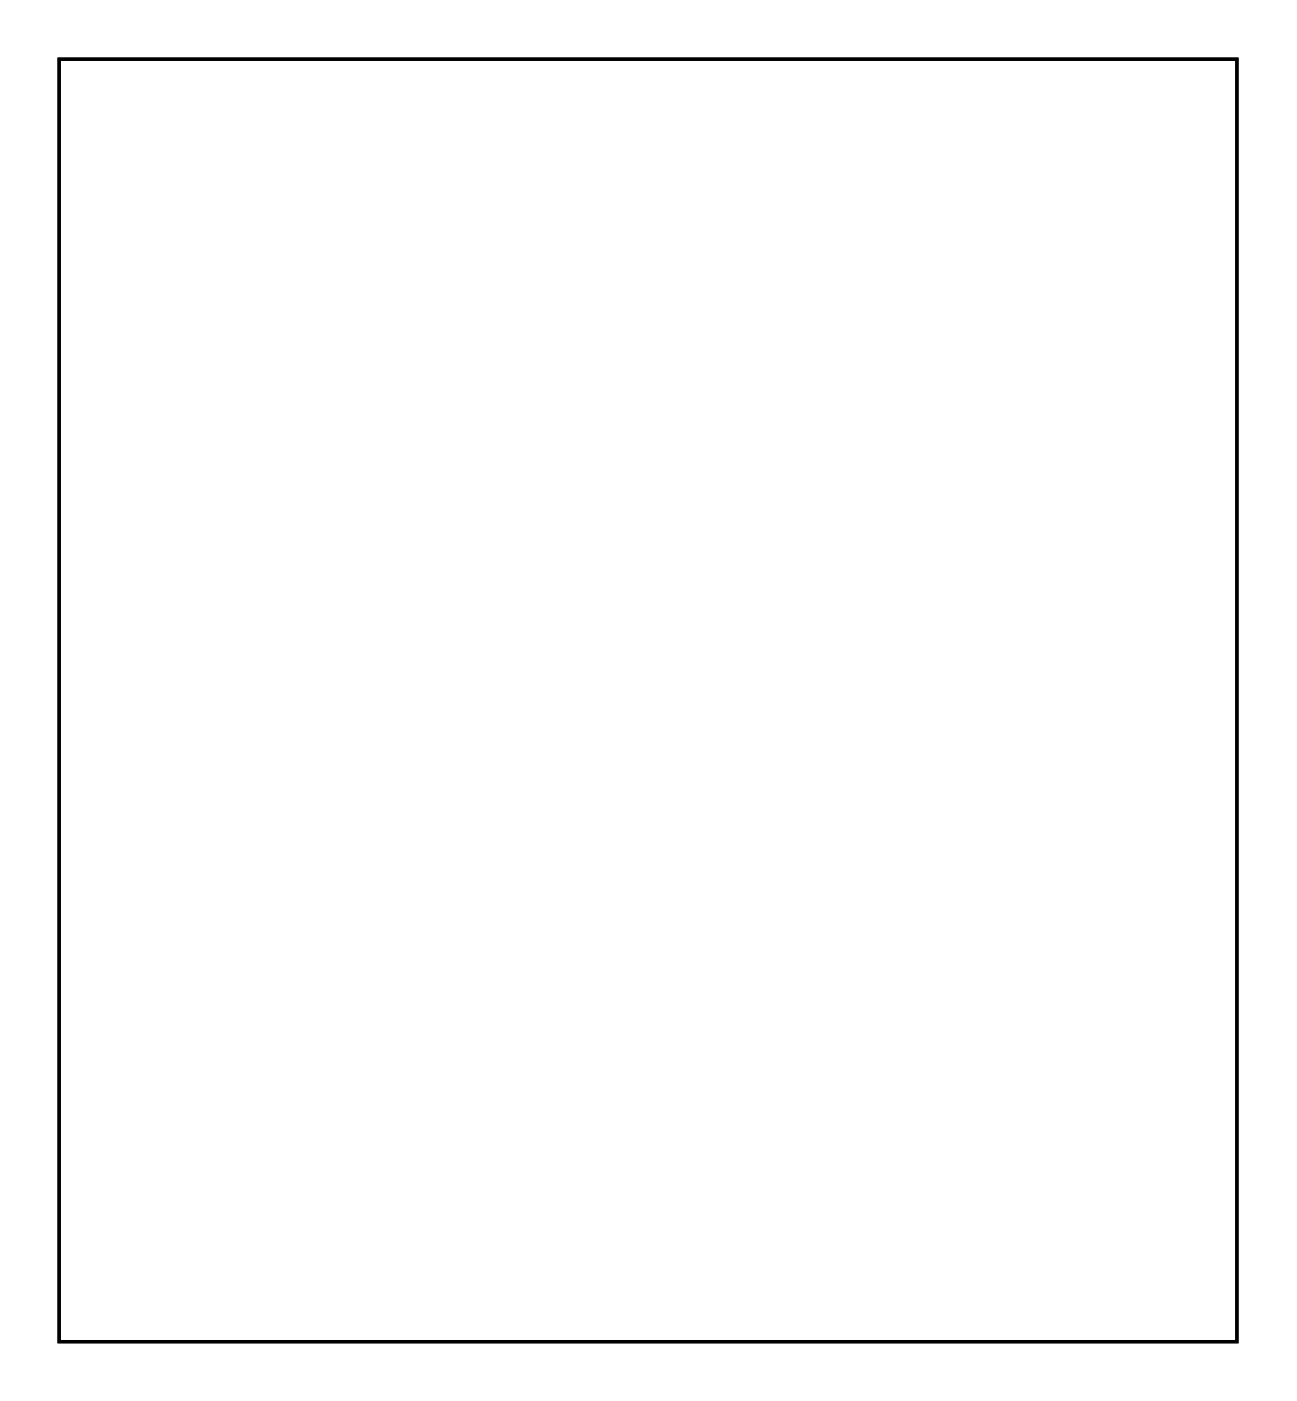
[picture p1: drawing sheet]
<svg xmlns="http://www.w3.org/2000/svg" width="80mm" height="86mm" viewBox="0 0 80 86" stroke-linecap="round" stroke-linejoin="round" font-family="sans-serif">
<path d="M3.6 3.6h72.4v78.8h-72.4z" fill="none" stroke="#000" stroke-width=".2"/>
<path d="M3.6 3.6h72.4v78.8h-72.4zM3.6 3.6v78.8h72.4v-78.8z" fill="#000"/>
<circle cx="56.4" cy="74" r=".35" fill="#fff"/>
<circle cx="56.4" cy="74" r=".35" fill="none" stroke="#fff" stroke-width=".55"/>
<circle cx="53.8" cy="66.4" r=".35" fill="#fff"/>
<circle cx="53.8" cy="66.4" r=".35" fill="none" stroke="#fff" stroke-width=".55"/>
<circle cx="58.9" cy="66.5" r=".35" fill="#fff"/>
<circle cx="58.9" cy="66.5" r=".35" fill="none" stroke="#fff" stroke-width=".55"/>
<circle cx="43.6" cy="25.8" r=".35" fill="#fff"/>
<circle cx="43.6" cy="25.8" r=".35" fill="none" stroke="#fff" stroke-width=".55"/>
<circle cx="74.1" cy="10.6" r=".35" fill="#fff"/>
<circle cx="74.1" cy="10.6" r=".35" fill="none" stroke="#fff" stroke-width=".55"/>
<circle cx="53.8" cy="69" r=".35" fill="#fff"/>
<circle cx="53.8" cy="69" r=".35" fill="none" stroke="#fff" stroke-width=".55"/>
<circle cx="53.8" cy="71.5" r=".35" fill="#fff"/>
<circle cx="53.8" cy="71.5" r=".35" fill="none" stroke="#fff" stroke-width=".55"/>
<circle cx="56.4" cy="79.1" r=".35" fill="#fff"/>
<circle cx="56.4" cy="79.1" r=".35" fill="none" stroke="#fff" stroke-width=".55"/>
<circle cx="15.7" cy="12.5" r=".7" fill="#fff"/>
<circle cx="15.7" cy="12.5" r=".7" fill="none" stroke="#fff" stroke-width=".76" stroke-linecap="butt"/>
<circle cx="9.2" cy="12.5" r=".7" fill="#fff"/>
<circle cx="9.2" cy="12.5" r=".7" fill="none" stroke="#fff" stroke-width=".76" stroke-linecap="butt"/>
<circle cx="15.7" cy="8" r=".7" fill="#fff"/>
<circle cx="15.7" cy="8" r=".7" fill="none" stroke="#fff" stroke-width=".76" stroke-linecap="butt"/>
<circle cx="9.2" cy="8" r=".7" fill="#fff"/>
<circle cx="9.2" cy="8" r=".7" fill="none" stroke="#fff" stroke-width=".76" stroke-linecap="butt"/>
<path d="M23.1 17.4h1.5v1.5h-1.5z" fill="#fff"/>
<path d="M23.1 17.4h1.5v1.5h-1.5z" fill="none" stroke="#fff" stroke-width=".76" stroke-linecap="butt"/>
<circle cx="23.8" cy="18.2" r=".74" fill="#fff"/>
<circle cx="23.8" cy="18.2" r=".74" fill="none" stroke="#fff" stroke-width=".76" stroke-linecap="butt"/>
<circle cx="23.8" cy="20.7" r=".74" fill="#fff"/>
<circle cx="23.8" cy="20.7" r=".74" fill="none" stroke="#fff" stroke-width=".76" stroke-linecap="butt"/>
<circle cx="23.8" cy="23.3" r=".74" fill="#fff"/>
<circle cx="23.8" cy="23.3" r=".74" fill="none" stroke="#fff" stroke-width=".76" stroke-linecap="butt"/>
<circle cx="18.9" cy="21.1" r="1.65" fill="#fff"/>
<circle cx="18.9" cy="21.1" r="1.65" fill="none" stroke="#fff" stroke-width=".25"/>
<circle cx="67.8" cy="79" r="1.65" fill="#fff"/>
<circle cx="67.8" cy="79" r="1.65" fill="none" stroke="#fff" stroke-width=".25"/>
<circle cx="18.8" cy="79" r="1.65" fill="#fff"/>
<circle cx="18.8" cy="79" r="1.65" fill="none" stroke="#fff" stroke-width=".25"/>
<circle cx="53.8" cy="20.2" r=".57" fill="#fff"/>
<circle cx="53.8" cy="20.2" r=".57" fill="none" stroke="#fff" stroke-width=".76" stroke-linecap="butt"/>
<circle cx="53.8" cy="18.2" r=".57" fill="#fff"/>
<circle cx="53.8" cy="18.2" r=".57" fill="none" stroke="#fff" stroke-width=".76" stroke-linecap="butt"/>
<circle cx="53.8" cy="16.2" r=".57" fill="#fff"/>
<circle cx="53.8" cy="16.2" r=".57" fill="none" stroke="#fff" stroke-width=".76" stroke-linecap="butt"/>
<circle cx="53.8" cy="14.2" r=".57" fill="#fff"/>
<circle cx="53.8" cy="14.2" r=".57" fill="none" stroke="#fff" stroke-width=".76" stroke-linecap="butt"/>
<circle cx="10.6" cy="57.7" r=".81" fill="#fff"/>
<circle cx="10.6" cy="57.7" r=".81" fill="none" stroke="#fff" stroke-width=".67" stroke-linecap="butt"/>
<circle cx="10.6" cy="62.7" r=".81" fill="#fff"/>
<circle cx="10.6" cy="62.7" r=".81" fill="none" stroke="#fff" stroke-width=".67" stroke-linecap="butt"/>
<circle cx="10.6" cy="44" r=".81" fill="#fff"/>
<circle cx="10.6" cy="44" r=".81" fill="none" stroke="#fff" stroke-width=".67" stroke-linecap="butt"/>
<circle cx="10.6" cy="49" r=".81" fill="#fff"/>
<circle cx="10.6" cy="49" r=".81" fill="none" stroke="#fff" stroke-width=".67" stroke-linecap="butt"/>
<circle cx="41.1" cy="33.4" r=".74" fill="#fff"/>
<circle cx="41.1" cy="33.4" r=".74" fill="none" stroke="#fff" stroke-width=".64" stroke-linecap="butt"/>
<circle cx="38.6" cy="33.4" r=".74" fill="#fff"/>
<circle cx="38.6" cy="33.4" r=".74" fill="none" stroke="#fff" stroke-width=".64" stroke-linecap="butt"/>
<circle cx="36" cy="33.4" r=".74" fill="#fff"/>
<circle cx="36" cy="33.4" r=".74" fill="none" stroke="#fff" stroke-width=".64" stroke-linecap="butt"/>
<circle cx="33.5" cy="33.4" r=".74" fill="#fff"/>
<circle cx="33.5" cy="33.4" r=".74" fill="none" stroke="#fff" stroke-width=".64" stroke-linecap="butt"/>
<circle cx="31" cy="33.4" r=".74" fill="#fff"/>
<circle cx="31" cy="33.4" r=".74" fill="none" stroke="#fff" stroke-width=".64" stroke-linecap="butt"/>
<circle cx="21.3" cy="30.9" r=".74" fill="#fff"/>
<circle cx="21.3" cy="30.9" r=".74" fill="none" stroke="#fff" stroke-width=".76" stroke-linecap="butt"/>
<circle cx="21.3" cy="33.4" r=".74" fill="#fff"/>
<circle cx="21.3" cy="33.4" r=".74" fill="none" stroke="#fff" stroke-width=".76" stroke-linecap="butt"/>
<circle cx="21.3" cy="36" r=".74" fill="#fff"/>
<circle cx="21.3" cy="36" r=".74" fill="none" stroke="#fff" stroke-width=".76" stroke-linecap="butt"/>
<circle cx="10.6" cy="71.6" r=".81" fill="#fff"/>
<circle cx="10.6" cy="71.6" r=".81" fill="none" stroke="#fff" stroke-width=".67" stroke-linecap="butt"/>
<circle cx="10.6" cy="76.6" r=".81" fill="#fff"/>
<circle cx="10.6" cy="76.6" r=".81" fill="none" stroke="#fff" stroke-width=".67" stroke-linecap="butt"/>
<circle cx="28.4" cy="13.1" r=".7" fill="#fff"/>
<circle cx="28.4" cy="13.1" r=".7" fill="none" stroke="#fff" stroke-width=".76" stroke-linecap="butt"/>
<circle cx="18.3" cy="13.1" r=".7" fill="#fff"/>
<circle cx="18.3" cy="13.1" r=".7" fill="none" stroke="#fff" stroke-width=".76" stroke-linecap="butt"/>
<circle cx="69.1" cy="15.6" r=".7" fill="#fff"/>
<circle cx="69.1" cy="15.6" r=".7" fill="none" stroke="#fff" stroke-width=".76" stroke-linecap="butt"/>
<circle cx="58.9" cy="15.6" r=".7" fill="#fff"/>
<circle cx="58.9" cy="15.6" r=".7" fill="none" stroke="#fff" stroke-width=".76" stroke-linecap="butt"/>
<circle cx="69.1" cy="18.2" r=".7" fill="#fff"/>
<circle cx="69.1" cy="18.2" r=".7" fill="none" stroke="#fff" stroke-width=".76" stroke-linecap="butt"/>
<circle cx="58.9" cy="18.2" r=".7" fill="#fff"/>
<circle cx="58.9" cy="18.2" r=".7" fill="none" stroke="#fff" stroke-width=".76" stroke-linecap="butt"/>
<circle cx="69.1" cy="20.7" r=".7" fill="#fff"/>
<circle cx="69.1" cy="20.7" r=".7" fill="none" stroke="#fff" stroke-width=".76" stroke-linecap="butt"/>
<circle cx="58.9" cy="20.7" r=".7" fill="#fff"/>
<circle cx="58.9" cy="20.7" r=".7" fill="none" stroke="#fff" stroke-width=".76" stroke-linecap="butt"/>
<path d="M30.7 17.4h1.5v1.5h-1.5z" fill="#fff"/>
<path d="M30.7 17.4h1.5v1.5h-1.5z" fill="none" stroke="#fff" stroke-width=".76" stroke-linecap="butt"/>
<circle cx="31.5" cy="18.2" r=".74" fill="#fff"/>
<circle cx="31.5" cy="18.2" r=".74" fill="none" stroke="#fff" stroke-width=".76" stroke-linecap="butt"/>
<circle cx="31.5" cy="20.7" r=".74" fill="#fff"/>
<circle cx="31.5" cy="20.7" r=".74" fill="none" stroke="#fff" stroke-width=".76" stroke-linecap="butt"/>
<circle cx="31.5" cy="23.3" r=".74" fill="#fff"/>
<circle cx="31.5" cy="23.3" r=".74" fill="none" stroke="#fff" stroke-width=".76" stroke-linecap="butt"/>
<path d="M9.9 17.4h1.5v1.5h-1.5z" fill="#fff"/>
<path d="M9.9 17.4h1.5v1.5h-1.5z" fill="none" stroke="#fff" stroke-width=".76" stroke-linecap="butt"/>
<circle cx="10.6" cy="18.2" r=".74" fill="#fff"/>
<circle cx="10.6" cy="18.2" r=".74" fill="none" stroke="#fff" stroke-width=".76" stroke-linecap="butt"/>
<circle cx="10.6" cy="20.7" r=".74" fill="#fff"/>
<circle cx="10.6" cy="20.7" r=".74" fill="none" stroke="#fff" stroke-width=".76" stroke-linecap="butt"/>
<circle cx="10.6" cy="23.3" r=".74" fill="#fff"/>
<circle cx="10.6" cy="23.3" r=".74" fill="none" stroke="#fff" stroke-width=".76" stroke-linecap="butt"/>
<circle cx="56.4" cy="63.9" r=".74" fill="#fff"/>
<circle cx="56.4" cy="63.9" r=".74" fill="none" stroke="#fff" stroke-width=".76" stroke-linecap="butt"/>
<circle cx="53.8" cy="63.9" r=".74" fill="#fff"/>
<circle cx="53.8" cy="63.9" r=".74" fill="none" stroke="#fff" stroke-width=".76" stroke-linecap="butt"/>
<circle cx="51.3" cy="63.9" r=".74" fill="#fff"/>
<circle cx="51.3" cy="63.9" r=".74" fill="none" stroke="#fff" stroke-width=".76" stroke-linecap="butt"/>
<circle cx="48.7" cy="63.9" r=".74" fill="#fff"/>
<circle cx="48.7" cy="63.9" r=".74" fill="none" stroke="#fff" stroke-width=".76" stroke-linecap="butt"/>
<circle cx="41.1" cy="48.7" r=".74" fill="#fff"/>
<circle cx="41.1" cy="48.7" r=".74" fill="none" stroke="#fff" stroke-width=".76" stroke-linecap="butt"/>
<circle cx="38.6" cy="48.7" r=".74" fill="#fff"/>
<circle cx="38.6" cy="48.7" r=".74" fill="none" stroke="#fff" stroke-width=".76" stroke-linecap="butt"/>
<circle cx="36" cy="48.7" r=".74" fill="#fff"/>
<circle cx="36" cy="48.7" r=".74" fill="none" stroke="#fff" stroke-width=".76" stroke-linecap="butt"/>
<circle cx="33.5" cy="48.7" r=".74" fill="#fff"/>
<circle cx="33.5" cy="48.7" r=".74" fill="none" stroke="#fff" stroke-width=".76" stroke-linecap="butt"/>
<circle cx="41.1" cy="41" r=".74" fill="#fff"/>
<circle cx="41.1" cy="41" r=".74" fill="none" stroke="#fff" stroke-width=".76" stroke-linecap="butt"/>
<circle cx="38.6" cy="41" r=".74" fill="#fff"/>
<circle cx="38.6" cy="41" r=".74" fill="none" stroke="#fff" stroke-width=".76" stroke-linecap="butt"/>
<circle cx="36" cy="41" r=".74" fill="#fff"/>
<circle cx="36" cy="41" r=".74" fill="none" stroke="#fff" stroke-width=".76" stroke-linecap="butt"/>
<circle cx="33.5" cy="41" r=".74" fill="#fff"/>
<circle cx="33.5" cy="41" r=".74" fill="none" stroke="#fff" stroke-width=".76" stroke-linecap="butt"/>
<circle cx="56.4" cy="56.3" r=".74" fill="#fff"/>
<circle cx="56.4" cy="56.3" r=".74" fill="none" stroke="#fff" stroke-width=".76" stroke-linecap="butt"/>
<circle cx="53.8" cy="56.3" r=".74" fill="#fff"/>
<circle cx="53.8" cy="56.3" r=".74" fill="none" stroke="#fff" stroke-width=".76" stroke-linecap="butt"/>
<circle cx="51.3" cy="56.3" r=".74" fill="#fff"/>
<circle cx="51.3" cy="56.3" r=".74" fill="none" stroke="#fff" stroke-width=".76" stroke-linecap="butt"/>
<circle cx="48.7" cy="56.3" r=".74" fill="#fff"/>
<circle cx="48.7" cy="56.3" r=".74" fill="none" stroke="#fff" stroke-width=".76" stroke-linecap="butt"/>
<circle cx="56.4" cy="41" r=".74" fill="#fff"/>
<circle cx="56.4" cy="41" r=".74" fill="none" stroke="#fff" stroke-width=".76" stroke-linecap="butt"/>
<circle cx="53.8" cy="41" r=".74" fill="#fff"/>
<circle cx="53.8" cy="41" r=".74" fill="none" stroke="#fff" stroke-width=".76" stroke-linecap="butt"/>
<circle cx="51.3" cy="41" r=".74" fill="#fff"/>
<circle cx="51.3" cy="41" r=".74" fill="none" stroke="#fff" stroke-width=".76" stroke-linecap="butt"/>
<circle cx="48.7" cy="41" r=".74" fill="#fff"/>
<circle cx="48.7" cy="41" r=".74" fill="none" stroke="#fff" stroke-width=".76" stroke-linecap="butt"/>
<circle cx="10.3" cy="30.6" r=".81" fill="#fff"/>
<circle cx="10.3" cy="30.6" r=".81" fill="none" stroke="#fff" stroke-width=".67" stroke-linecap="butt"/>
<circle cx="10.3" cy="35.6" r=".81" fill="#fff"/>
<circle cx="10.3" cy="35.6" r=".81" fill="none" stroke="#fff" stroke-width=".67" stroke-linecap="butt"/>
<circle cx="69.1" cy="74.1" r=".74" fill="#fff"/>
<circle cx="69.1" cy="74.1" r=".74" fill="none" stroke="#fff" stroke-width=".76" stroke-linecap="butt"/>
<circle cx="69.1" cy="71.5" r=".74" fill="#fff"/>
<circle cx="69.1" cy="71.5" r=".74" fill="none" stroke="#fff" stroke-width=".76" stroke-linecap="butt"/>
<circle cx="69.1" cy="69" r=".74" fill="#fff"/>
<circle cx="69.1" cy="69" r=".74" fill="none" stroke="#fff" stroke-width=".76" stroke-linecap="butt"/>
<circle cx="69.1" cy="66.4" r=".74" fill="#fff"/>
<circle cx="69.1" cy="66.4" r=".74" fill="none" stroke="#fff" stroke-width=".76" stroke-linecap="butt"/>
<circle cx="69.1" cy="63.9" r=".74" fill="#fff"/>
<circle cx="69.1" cy="63.9" r=".74" fill="none" stroke="#fff" stroke-width=".76" stroke-linecap="butt"/>
<circle cx="69.1" cy="61.4" r=".74" fill="#fff"/>
<circle cx="69.1" cy="61.4" r=".74" fill="none" stroke="#fff" stroke-width=".76" stroke-linecap="butt"/>
<circle cx="69.1" cy="58.8" r=".74" fill="#fff"/>
<circle cx="69.1" cy="58.8" r=".74" fill="none" stroke="#fff" stroke-width=".76" stroke-linecap="butt"/>
<circle cx="69.1" cy="56.3" r=".74" fill="#fff"/>
<circle cx="69.1" cy="56.3" r=".74" fill="none" stroke="#fff" stroke-width=".76" stroke-linecap="butt"/>
<circle cx="69.1" cy="53.7" r=".74" fill="#fff"/>
<circle cx="69.1" cy="53.7" r=".74" fill="none" stroke="#fff" stroke-width=".76" stroke-linecap="butt"/>
<circle cx="69.1" cy="51.2" r=".74" fill="#fff"/>
<circle cx="69.1" cy="51.2" r=".74" fill="none" stroke="#fff" stroke-width=".76" stroke-linecap="butt"/>
<circle cx="69.1" cy="48.7" r=".74" fill="#fff"/>
<circle cx="69.1" cy="48.7" r=".74" fill="none" stroke="#fff" stroke-width=".76" stroke-linecap="butt"/>
<circle cx="69.1" cy="46.1" r=".74" fill="#fff"/>
<circle cx="69.1" cy="46.1" r=".74" fill="none" stroke="#fff" stroke-width=".76" stroke-linecap="butt"/>
<circle cx="69.1" cy="43.6" r=".74" fill="#fff"/>
<circle cx="69.1" cy="43.6" r=".74" fill="none" stroke="#fff" stroke-width=".76" stroke-linecap="butt"/>
<circle cx="69.1" cy="41" r=".74" fill="#fff"/>
<circle cx="69.1" cy="41" r=".74" fill="none" stroke="#fff" stroke-width=".76" stroke-linecap="butt"/>
<circle cx="69.1" cy="38.5" r=".74" fill="#fff"/>
<circle cx="69.1" cy="38.5" r=".74" fill="none" stroke="#fff" stroke-width=".76" stroke-linecap="butt"/>
<circle cx="69.1" cy="36" r=".74" fill="#fff"/>
<circle cx="69.1" cy="36" r=".74" fill="none" stroke="#fff" stroke-width=".76" stroke-linecap="butt"/>
<circle cx="69.1" cy="33.4" r=".74" fill="#fff"/>
<circle cx="69.1" cy="33.4" r=".74" fill="none" stroke="#fff" stroke-width=".76" stroke-linecap="butt"/>
<circle cx="69.1" cy="30.9" r=".74" fill="#fff"/>
<circle cx="69.1" cy="30.9" r=".74" fill="none" stroke="#fff" stroke-width=".76" stroke-linecap="butt"/>
<circle cx="69.1" cy="28.3" r=".74" fill="#fff"/>
<circle cx="69.1" cy="28.3" r=".74" fill="none" stroke="#fff" stroke-width=".76" stroke-linecap="butt"/>
<circle cx="69.1" cy="25.8" r=".74" fill="#fff"/>
<circle cx="69.1" cy="25.8" r=".74" fill="none" stroke="#fff" stroke-width=".76" stroke-linecap="butt"/>
<circle cx="69.1" cy="74.1" r=".74" fill="#fff"/>
<circle cx="69.1" cy="74.1" r=".74" fill="none" stroke="#fff" stroke-width=".76" stroke-linecap="butt"/>
<circle cx="69.1" cy="71.5" r=".74" fill="#fff"/>
<circle cx="69.1" cy="71.5" r=".74" fill="none" stroke="#fff" stroke-width=".76" stroke-linecap="butt"/>
<circle cx="69.1" cy="69" r=".74" fill="#fff"/>
<circle cx="69.1" cy="69" r=".74" fill="none" stroke="#fff" stroke-width=".76" stroke-linecap="butt"/>
<circle cx="69.1" cy="66.4" r=".74" fill="#fff"/>
<circle cx="69.1" cy="66.4" r=".74" fill="none" stroke="#fff" stroke-width=".76" stroke-linecap="butt"/>
<circle cx="69.1" cy="63.9" r=".74" fill="#fff"/>
<circle cx="69.1" cy="63.9" r=".74" fill="none" stroke="#fff" stroke-width=".76" stroke-linecap="butt"/>
<circle cx="69.1" cy="61.4" r=".74" fill="#fff"/>
<circle cx="69.1" cy="61.4" r=".74" fill="none" stroke="#fff" stroke-width=".76" stroke-linecap="butt"/>
<circle cx="69.1" cy="58.8" r=".74" fill="#fff"/>
<circle cx="69.1" cy="58.8" r=".74" fill="none" stroke="#fff" stroke-width=".76" stroke-linecap="butt"/>
<circle cx="69.1" cy="56.3" r=".74" fill="#fff"/>
<circle cx="69.1" cy="56.3" r=".74" fill="none" stroke="#fff" stroke-width=".76" stroke-linecap="butt"/>
<circle cx="69.1" cy="53.7" r=".74" fill="#fff"/>
<circle cx="69.1" cy="53.7" r=".74" fill="none" stroke="#fff" stroke-width=".76" stroke-linecap="butt"/>
<circle cx="69.1" cy="51.2" r=".74" fill="#fff"/>
<circle cx="69.1" cy="51.2" r=".74" fill="none" stroke="#fff" stroke-width=".76" stroke-linecap="butt"/>
<circle cx="69.1" cy="48.7" r=".74" fill="#fff"/>
<circle cx="69.1" cy="48.7" r=".74" fill="none" stroke="#fff" stroke-width=".76" stroke-linecap="butt"/>
<circle cx="69.1" cy="46.1" r=".74" fill="#fff"/>
<circle cx="69.1" cy="46.1" r=".74" fill="none" stroke="#fff" stroke-width=".76" stroke-linecap="butt"/>
<circle cx="69.1" cy="43.6" r=".74" fill="#fff"/>
<circle cx="69.1" cy="43.6" r=".74" fill="none" stroke="#fff" stroke-width=".76" stroke-linecap="butt"/>
<circle cx="69.1" cy="41" r=".74" fill="#fff"/>
<circle cx="69.1" cy="41" r=".74" fill="none" stroke="#fff" stroke-width=".76" stroke-linecap="butt"/>
<circle cx="69.1" cy="38.5" r=".74" fill="#fff"/>
<circle cx="69.1" cy="38.5" r=".74" fill="none" stroke="#fff" stroke-width=".76" stroke-linecap="butt"/>
<circle cx="69.1" cy="36" r=".74" fill="#fff"/>
<circle cx="69.1" cy="36" r=".74" fill="none" stroke="#fff" stroke-width=".76" stroke-linecap="butt"/>
<circle cx="69.1" cy="33.4" r=".74" fill="#fff"/>
<circle cx="69.1" cy="33.4" r=".74" fill="none" stroke="#fff" stroke-width=".76" stroke-linecap="butt"/>
<circle cx="69.1" cy="30.9" r=".74" fill="#fff"/>
<circle cx="69.1" cy="30.9" r=".74" fill="none" stroke="#fff" stroke-width=".76" stroke-linecap="butt"/>
<circle cx="69.1" cy="28.3" r=".74" fill="#fff"/>
<circle cx="69.1" cy="28.3" r=".74" fill="none" stroke="#fff" stroke-width=".76" stroke-linecap="butt"/>
<circle cx="69.1" cy="25.8" r=".74" fill="#fff"/>
<circle cx="69.1" cy="25.8" r=".74" fill="none" stroke="#fff" stroke-width=".76" stroke-linecap="butt"/>
<circle cx="66.5" cy="25.8" r=".74" fill="#fff"/>
<circle cx="66.5" cy="25.8" r=".74" fill="none" stroke="#fff" stroke-width=".76" stroke-linecap="butt"/>
<circle cx="66.5" cy="28.3" r=".74" fill="#fff"/>
<circle cx="66.5" cy="28.3" r=".74" fill="none" stroke="#fff" stroke-width=".76" stroke-linecap="butt"/>
<circle cx="66.5" cy="30.9" r=".74" fill="#fff"/>
<circle cx="66.5" cy="30.9" r=".74" fill="none" stroke="#fff" stroke-width=".76" stroke-linecap="butt"/>
<circle cx="66.5" cy="33.4" r=".74" fill="#fff"/>
<circle cx="66.5" cy="33.4" r=".74" fill="none" stroke="#fff" stroke-width=".76" stroke-linecap="butt"/>
<circle cx="66.5" cy="36" r=".74" fill="#fff"/>
<circle cx="66.5" cy="36" r=".74" fill="none" stroke="#fff" stroke-width=".76" stroke-linecap="butt"/>
<circle cx="66.5" cy="38.5" r=".74" fill="#fff"/>
<circle cx="66.5" cy="38.5" r=".74" fill="none" stroke="#fff" stroke-width=".76" stroke-linecap="butt"/>
<circle cx="66.5" cy="41" r=".74" fill="#fff"/>
<circle cx="66.5" cy="41" r=".74" fill="none" stroke="#fff" stroke-width=".76" stroke-linecap="butt"/>
<circle cx="66.5" cy="43.6" r=".74" fill="#fff"/>
<circle cx="66.5" cy="43.6" r=".74" fill="none" stroke="#fff" stroke-width=".76" stroke-linecap="butt"/>
<circle cx="66.5" cy="46.1" r=".74" fill="#fff"/>
<circle cx="66.5" cy="46.1" r=".74" fill="none" stroke="#fff" stroke-width=".76" stroke-linecap="butt"/>
<circle cx="66.5" cy="48.7" r=".74" fill="#fff"/>
<circle cx="66.5" cy="48.7" r=".74" fill="none" stroke="#fff" stroke-width=".76" stroke-linecap="butt"/>
<circle cx="66.5" cy="51.2" r=".74" fill="#fff"/>
<circle cx="66.5" cy="51.2" r=".74" fill="none" stroke="#fff" stroke-width=".76" stroke-linecap="butt"/>
<circle cx="66.5" cy="53.7" r=".74" fill="#fff"/>
<circle cx="66.5" cy="53.7" r=".74" fill="none" stroke="#fff" stroke-width=".76" stroke-linecap="butt"/>
<circle cx="66.5" cy="56.3" r=".74" fill="#fff"/>
<circle cx="66.5" cy="56.3" r=".74" fill="none" stroke="#fff" stroke-width=".76" stroke-linecap="butt"/>
<circle cx="66.5" cy="58.8" r=".74" fill="#fff"/>
<circle cx="66.5" cy="58.8" r=".74" fill="none" stroke="#fff" stroke-width=".76" stroke-linecap="butt"/>
<circle cx="66.5" cy="61.4" r=".74" fill="#fff"/>
<circle cx="66.5" cy="61.4" r=".74" fill="none" stroke="#fff" stroke-width=".76" stroke-linecap="butt"/>
<circle cx="66.5" cy="63.9" r=".74" fill="#fff"/>
<circle cx="66.5" cy="63.9" r=".74" fill="none" stroke="#fff" stroke-width=".76" stroke-linecap="butt"/>
<circle cx="66.5" cy="66.4" r=".74" fill="#fff"/>
<circle cx="66.5" cy="66.4" r=".74" fill="none" stroke="#fff" stroke-width=".76" stroke-linecap="butt"/>
<circle cx="66.5" cy="69" r=".74" fill="#fff"/>
<circle cx="66.5" cy="69" r=".74" fill="none" stroke="#fff" stroke-width=".76" stroke-linecap="butt"/>
<circle cx="66.5" cy="71.5" r=".74" fill="#fff"/>
<circle cx="66.5" cy="71.5" r=".74" fill="none" stroke="#fff" stroke-width=".76" stroke-linecap="butt"/>
<circle cx="66.5" cy="74.1" r=".74" fill="#fff"/>
<circle cx="66.5" cy="74.1" r=".74" fill="none" stroke="#fff" stroke-width=".76" stroke-linecap="butt"/>
<circle cx="56.4" cy="33.4" r=".74" fill="#fff"/>
<circle cx="56.4" cy="33.4" r=".74" fill="none" stroke="#fff" stroke-width=".76" stroke-linecap="butt"/>
<circle cx="53.8" cy="33.4" r=".74" fill="#fff"/>
<circle cx="53.8" cy="33.4" r=".74" fill="none" stroke="#fff" stroke-width=".76" stroke-linecap="butt"/>
<circle cx="51.3" cy="33.4" r=".74" fill="#fff"/>
<circle cx="51.3" cy="33.4" r=".74" fill="none" stroke="#fff" stroke-width=".76" stroke-linecap="butt"/>
<circle cx="48.7" cy="33.4" r=".74" fill="#fff"/>
<circle cx="48.7" cy="33.4" r=".74" fill="none" stroke="#fff" stroke-width=".76" stroke-linecap="butt"/>
<circle cx="56.4" cy="48.7" r=".74" fill="#fff"/>
<circle cx="56.4" cy="48.7" r=".74" fill="none" stroke="#fff" stroke-width=".76" stroke-linecap="butt"/>
<circle cx="53.8" cy="48.7" r=".74" fill="#fff"/>
<circle cx="53.8" cy="48.7" r=".74" fill="none" stroke="#fff" stroke-width=".76" stroke-linecap="butt"/>
<circle cx="51.3" cy="48.7" r=".74" fill="#fff"/>
<circle cx="51.3" cy="48.7" r=".74" fill="none" stroke="#fff" stroke-width=".76" stroke-linecap="butt"/>
<circle cx="48.7" cy="48.7" r=".74" fill="#fff"/>
<circle cx="48.7" cy="48.7" r=".74" fill="none" stroke="#fff" stroke-width=".76" stroke-linecap="butt"/>
<circle cx="23.3" cy="79.1" r=".72" fill="#fff"/>
<circle cx="23.3" cy="79.1" r=".72" fill="none" stroke="#fff" stroke-width=".69" stroke-linecap="butt"/>
<path d="M21.7 78.4h3.3v1.5h-3.3zM22.6 79.1a.75 .75 0 0 0 1.5 0 .75 .75 0 0 0-1.5 0z" fill="#fff"/>
<g fill="none" stroke="#fff" stroke-width=".25">
<path d="M21.7 78.4h3.3v1.5h-3.3z"/>
<circle cx="23.3" cy="79.1" r=".72"/>
</g>
<circle cx="23.3" cy="76.6" r=".72" fill="#fff"/>
<circle cx="23.3" cy="76.6" r=".72" fill="none" stroke="#fff" stroke-width=".69" stroke-linecap="butt"/>
<path d="M21.7 75.9h3.3v1.4h-3.3zM22.6 76.6a.75 .75 0 0 0 1.5 0 .75 .75 0 0 0-1.5 0z" fill="#fff"/>
<g fill="none" stroke="#fff" stroke-width=".25">
<path d="M21.7 75.9h3.3v1.4h-3.3z"/>
<circle cx="23.3" cy="76.6" r=".72"/>
</g>
<circle cx="23.3" cy="74.1" r=".72" fill="#fff"/>
<circle cx="23.3" cy="74.1" r=".72" fill="none" stroke="#fff" stroke-width=".69" stroke-linecap="butt"/>
<path d="M21.7 73.3h3.3v1.5h-3.3zM22.6 74.1a.75 .75 0 0 0 1.5 0 .75 .75 0 0 0-1.5 0z" fill="#fff"/>
<g fill="none" stroke="#fff" stroke-width=".25">
<path d="M21.7 73.3h3.3v1.5h-3.3z"/>
<circle cx="23.3" cy="74.1" r=".72"/>
</g>
<circle cx="23.3" cy="71.5" r=".72" fill="#fff"/>
<circle cx="23.3" cy="71.5" r=".72" fill="none" stroke="#fff" stroke-width=".69" stroke-linecap="butt"/>
<path d="M21.7 70.8h3.3v1.4h-3.3zM22.6 71.5a.75 .75 0 0 0 1.5 0 .75 .75 0 0 0-1.5 0z" fill="#fff"/>
<g fill="none" stroke="#fff" stroke-width=".25">
<path d="M21.7 70.8h3.3v1.4h-3.3z"/>
<circle cx="23.3" cy="71.5" r=".72"/>
</g>
<circle cx="23.3" cy="69" r=".72" fill="#fff"/>
<circle cx="23.3" cy="69" r=".72" fill="none" stroke="#fff" stroke-width=".69" stroke-linecap="butt"/>
<path d="M21.7 68.3h3.3v1.4h-3.3zM22.6 69a.75 .75 0 0 0 1.5 0 .75 .75 0 0 0-1.5 0z" fill="#fff"/>
<g fill="none" stroke="#fff" stroke-width=".25">
<path d="M21.7 68.3h3.3v1.4h-3.3z"/>
<circle cx="23.3" cy="69" r=".72"/>
</g>
<circle cx="23.3" cy="66.4" r=".72" fill="#fff"/>
<circle cx="23.3" cy="66.4" r=".72" fill="none" stroke="#fff" stroke-width=".69" stroke-linecap="butt"/>
<path d="M21.7 65.7h3.3v1.5h-3.3zM22.6 66.4a.75 .75 0 0 0 1.5 0 .75 .75 0 0 0-1.5 0z" fill="#fff"/>
<g fill="none" stroke="#fff" stroke-width=".25">
<path d="M21.7 65.7h3.3v1.5h-3.3z"/>
<circle cx="23.3" cy="66.4" r=".72"/>
</g>
<circle cx="23.3" cy="63.9" r=".72" fill="#fff"/>
<circle cx="23.3" cy="63.9" r=".72" fill="none" stroke="#fff" stroke-width=".69" stroke-linecap="butt"/>
<path d="M21.7 63.2h3.3v1.4h-3.3zM22.6 63.9a.75 .75 0 0 0 1.5 0 .75 .75 0 0 0-1.5 0z" fill="#fff"/>
<g fill="none" stroke="#fff" stroke-width=".25">
<path d="M21.7 63.2h3.3v1.4h-3.3z"/>
<circle cx="23.3" cy="63.9" r=".72"/>
</g>
<circle cx="23.3" cy="61.4" r=".72" fill="#fff"/>
<circle cx="23.3" cy="61.4" r=".72" fill="none" stroke="#fff" stroke-width=".69" stroke-linecap="butt"/>
<path d="M21.7 60.6h3.3v1.5h-3.3zM22.6 61.4a.75 .75 0 0 0 1.5 0 .75 .75 0 0 0-1.5 0z" fill="#fff"/>
<g fill="none" stroke="#fff" stroke-width=".25">
<path d="M21.7 60.6h3.3v1.5h-3.3z"/>
<circle cx="23.3" cy="61.4" r=".72"/>
</g>
<circle cx="38.6" cy="61.4" r=".72" fill="#fff"/>
<circle cx="38.6" cy="61.4" r=".72" fill="none" stroke="#fff" stroke-width=".69" stroke-linecap="butt"/>
<path d="M36.9 60.6h3.3v1.5h-3.3zM37.8 61.4a.75 .75 0 0 0 1.5 0 .75 .75 0 0 0-1.5 0z" fill="#fff"/>
<g fill="none" stroke="#fff" stroke-width=".25">
<path d="M36.9 60.6h3.3v1.5h-3.3z"/>
<circle cx="38.6" cy="61.4" r=".72"/>
</g>
<circle cx="38.6" cy="63.9" r=".72" fill="#fff"/>
<circle cx="38.6" cy="63.9" r=".72" fill="none" stroke="#fff" stroke-width=".69" stroke-linecap="butt"/>
<path d="M36.9 63.2h3.3v1.4h-3.3zM37.8 63.9a.75 .75 0 0 0 1.5 0 .75 .75 0 0 0-1.5 0z" fill="#fff"/>
<g fill="none" stroke="#fff" stroke-width=".25">
<path d="M36.9 63.2h3.3v1.4h-3.3z"/>
<circle cx="38.6" cy="63.9" r=".72"/>
</g>
<circle cx="38.6" cy="66.4" r=".72" fill="#fff"/>
<circle cx="38.6" cy="66.4" r=".72" fill="none" stroke="#fff" stroke-width=".69" stroke-linecap="butt"/>
<path d="M36.9 65.7h3.3v1.5h-3.3zM37.8 66.4a.75 .75 0 0 0 1.5 0 .75 .75 0 0 0-1.5 0z" fill="#fff"/>
<g fill="none" stroke="#fff" stroke-width=".25">
<path d="M36.9 65.7h3.3v1.5h-3.3z"/>
<circle cx="38.6" cy="66.4" r=".72"/>
</g>
<circle cx="38.6" cy="69" r=".72" fill="#fff"/>
<circle cx="38.6" cy="69" r=".72" fill="none" stroke="#fff" stroke-width=".69" stroke-linecap="butt"/>
<path d="M36.9 68.3h3.3v1.4h-3.3zM37.8 69a.75 .75 0 0 0 1.5 0 .75 .75 0 0 0-1.5 0z" fill="#fff"/>
<g fill="none" stroke="#fff" stroke-width=".25">
<path d="M36.9 68.3h3.3v1.4h-3.3z"/>
<circle cx="38.6" cy="69" r=".72"/>
</g>
<circle cx="38.6" cy="71.5" r=".72" fill="#fff"/>
<circle cx="38.6" cy="71.5" r=".72" fill="none" stroke="#fff" stroke-width=".69" stroke-linecap="butt"/>
<path d="M36.9 70.8h3.3v1.4h-3.3zM37.8 71.5a.75 .75 0 0 0 1.5 0 .75 .75 0 0 0-1.5 0z" fill="#fff"/>
<g fill="none" stroke="#fff" stroke-width=".25">
<path d="M36.9 70.8h3.3v1.4h-3.3z"/>
<circle cx="38.6" cy="71.5" r=".72"/>
</g>
<circle cx="38.6" cy="74.1" r=".72" fill="#fff"/>
<circle cx="38.6" cy="74.1" r=".72" fill="none" stroke="#fff" stroke-width=".69" stroke-linecap="butt"/>
<path d="M36.9 73.3h3.3v1.5h-3.3zM37.8 74.1a.75 .75 0 0 0 1.5 0 .75 .75 0 0 0-1.5 0z" fill="#fff"/>
<g fill="none" stroke="#fff" stroke-width=".25">
<path d="M36.9 73.3h3.3v1.5h-3.3z"/>
<circle cx="38.6" cy="74.1" r=".72"/>
</g>
<circle cx="38.6" cy="76.6" r=".72" fill="#fff"/>
<circle cx="38.6" cy="76.6" r=".72" fill="none" stroke="#fff" stroke-width=".69" stroke-linecap="butt"/>
<path d="M36.9 75.9h3.3v1.4h-3.3zM37.8 76.6a.75 .75 0 0 0 1.5 0 .75 .75 0 0 0-1.5 0z" fill="#fff"/>
<g fill="none" stroke="#fff" stroke-width=".25">
<path d="M36.9 75.9h3.3v1.4h-3.3z"/>
<circle cx="38.6" cy="76.6" r=".72"/>
</g>
<circle cx="38.6" cy="79.1" r=".72" fill="#fff"/>
<circle cx="38.6" cy="79.1" r=".72" fill="none" stroke="#fff" stroke-width=".69" stroke-linecap="butt"/>
<path d="M36.9 78.4h3.3v1.5h-3.3zM37.8 79.1a.75 .75 0 0 0 1.5 0 .75 .75 0 0 0-1.5 0z" fill="#fff"/>
<g fill="none" stroke="#fff" stroke-width=".25">
<path d="M36.9 78.4h3.3v1.5h-3.3z"/>
<circle cx="38.6" cy="79.1" r=".72"/>
</g>
</svg>
